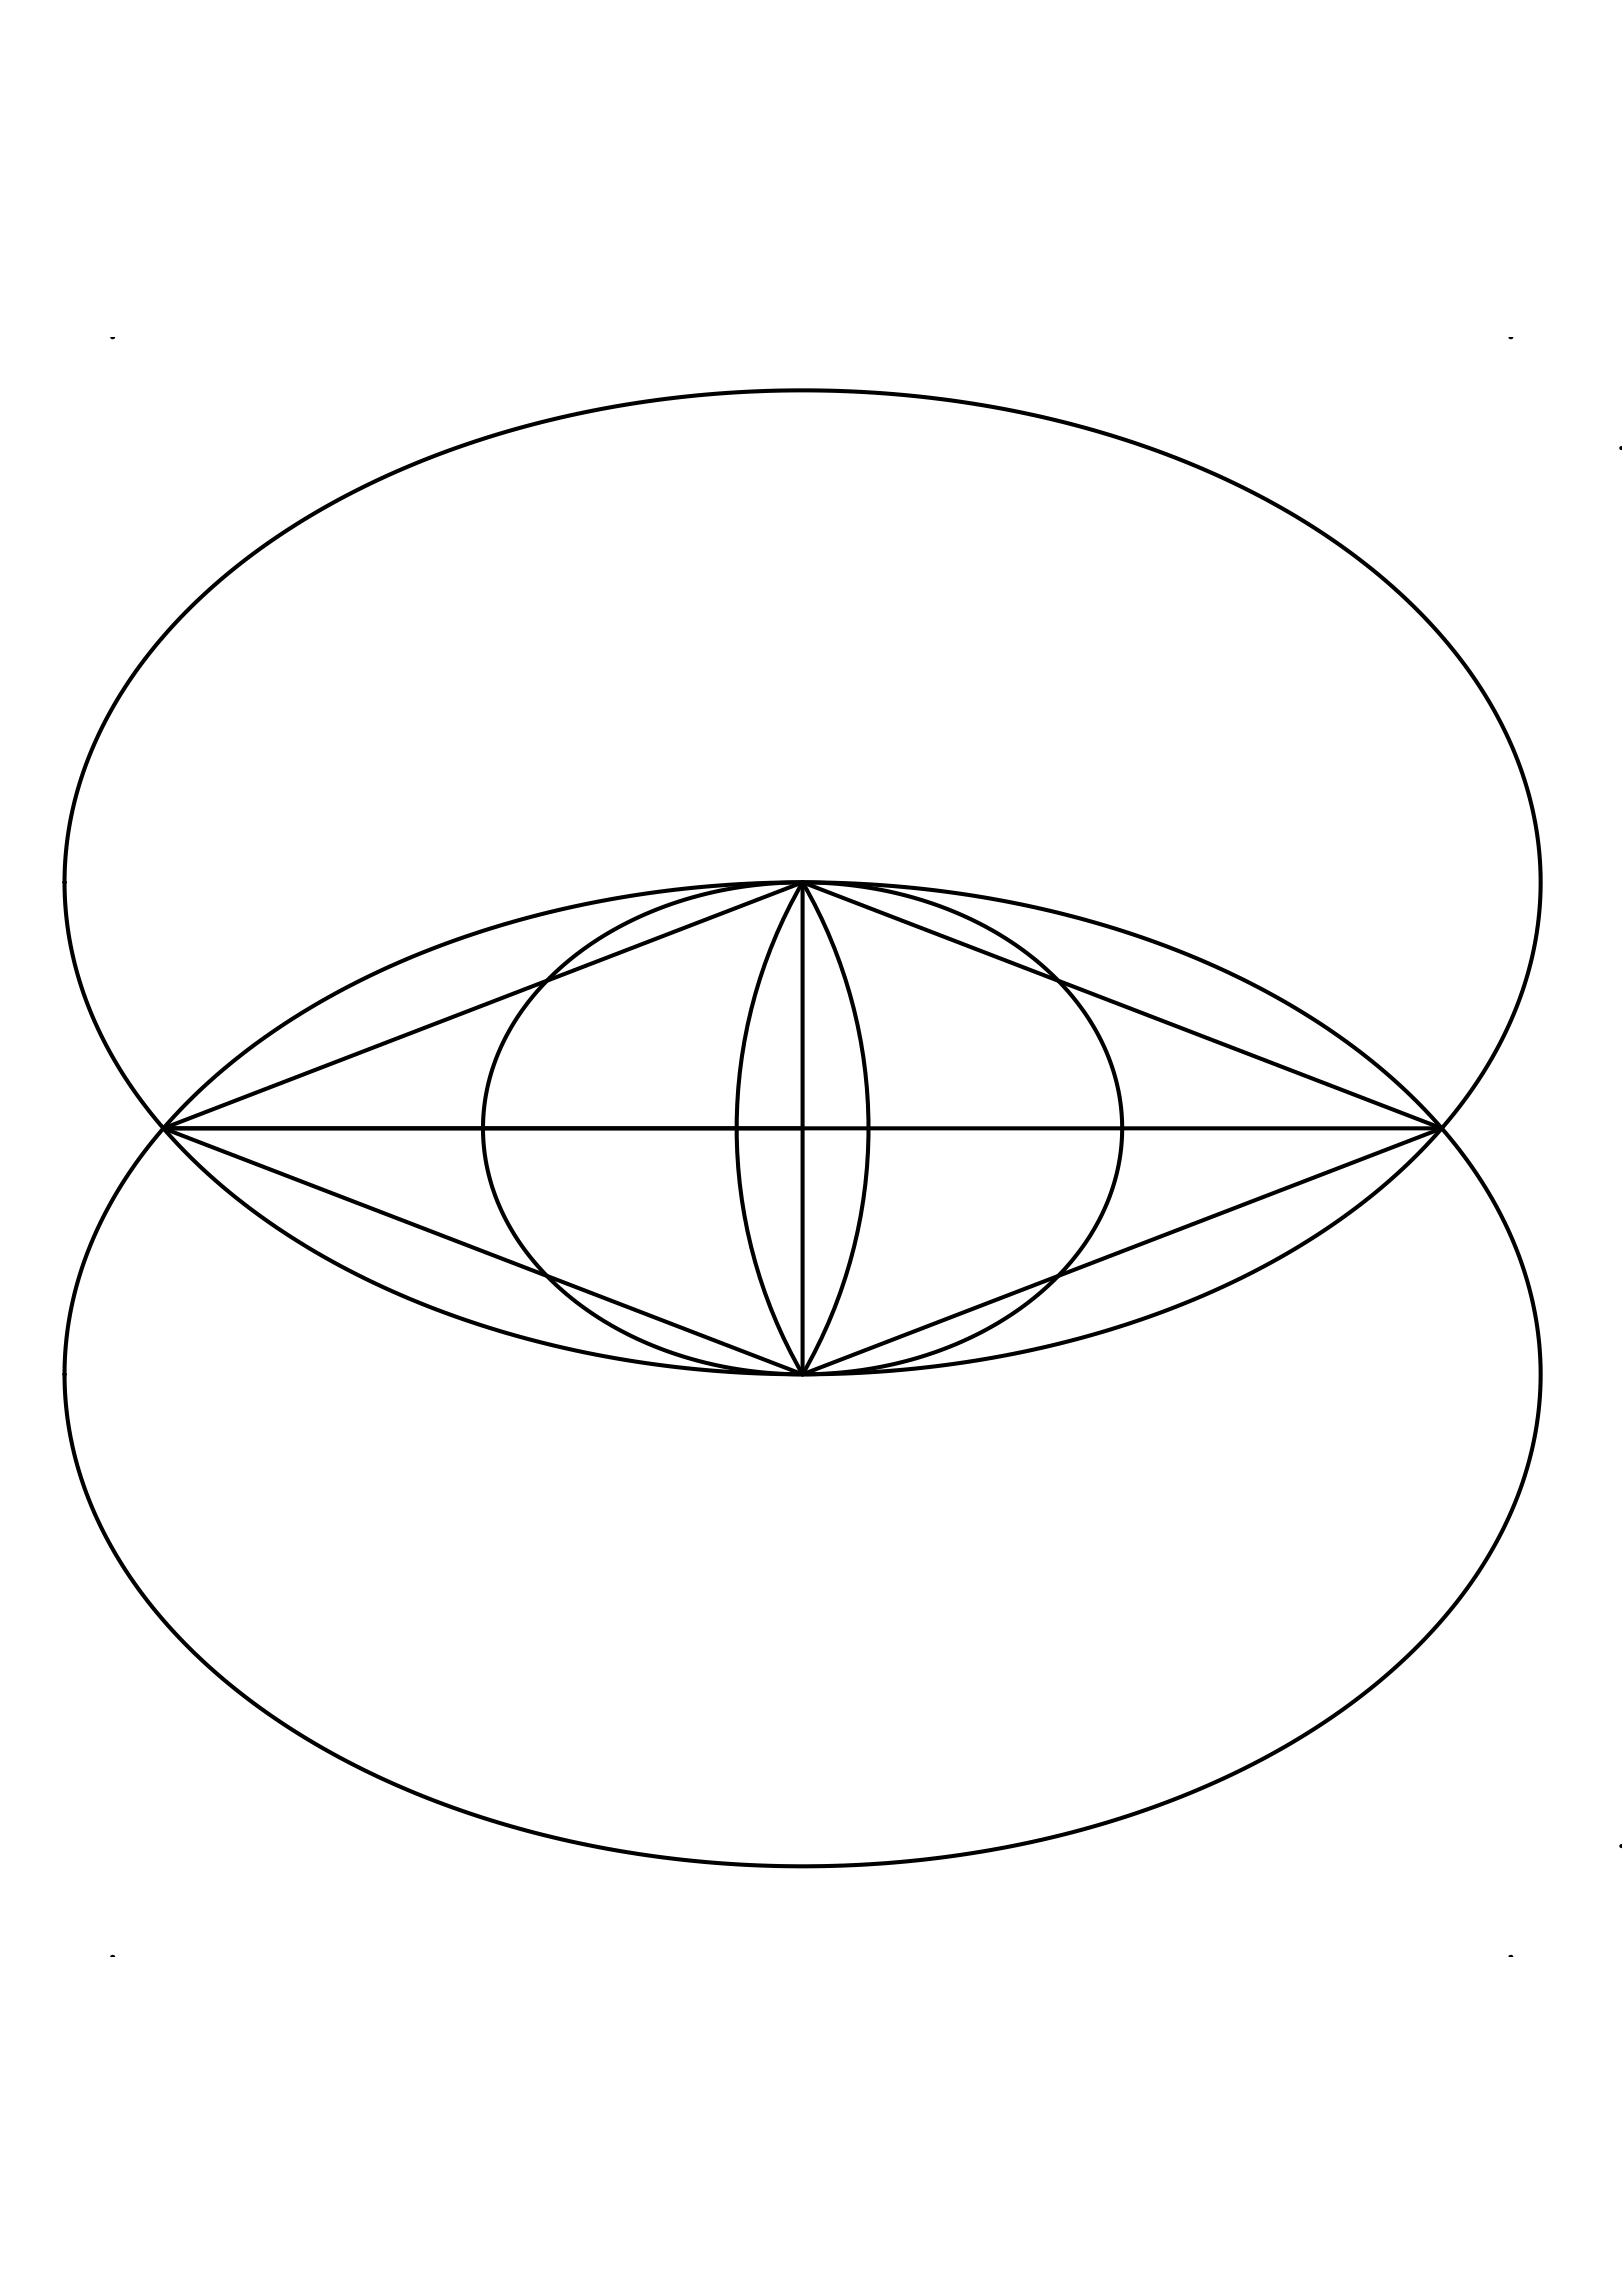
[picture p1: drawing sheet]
<svg xmlns="http://www.w3.org/2000/svg" width="841mm" height="1189mm" viewBox="0 0 841 1189" stroke-linecap="round" stroke-linejoin="round" font-family="sans-serif">
<!-- layer: 0 -->
<path d="M98 316a377 377 0 0 1 149-88 554 554 0 0 1 362 9 350 350 0 0 1 138 92 196 196 0 0 1 51 126 192 192 0 0 1-47 125 339 339 0 0 1-131 93 550 550 0 0 1-305 30 443 443 0 0 1-183-75 246 246 0 0 1-87-110 178 178 0 0 1 20-162 248 248 0 0 1 33-40zM416 457l-331 128h331M416 457v255M416 457l331 128M416 457a255 255 0 0 0 0 255M416 457a255 255 0 0 1 0 255M285 507a184 184 0 0 1 120-49 194 194 0 0 1 133 40 113 113 0 0 1 43 90 115 115 0 0 1-45 85 196 196 0 0 1-142 38 178 178 0 0 1-114-53 104 104 0 0 1-22-111 120 120 0 0 1 27-40zM98 571a377 377 0 0 1 149-88 554 554 0 0 1 362 9 350 350 0 0 1 138 92 196 196 0 0 1 51 126 193 193 0 0 1-49 128 343 343 0 0 1-133 91 552 552 0 0 1-321 25 423 423 0 0 1-176-81 232 232 0 0 1-79-113 179 179 0 0 1 27-152 249 249 0 0 1 31-37zM747 585h-662l331 127M747 585l-331 127" fill="none" stroke="#000" stroke-width="2.1"/>
<g fill="#000">
<circle cx="58" cy="175" r="1.1"/>
<circle cx="783" cy="175" r="1.1"/>
<circle cx="840" cy="232" r="1.1"/>
<circle cx="840" cy="957" r="1.1"/>
<circle cx="58" cy="1014" r="1.1"/>
<circle cx="783" cy="1014" r="1.1"/>
</g>
</svg>
